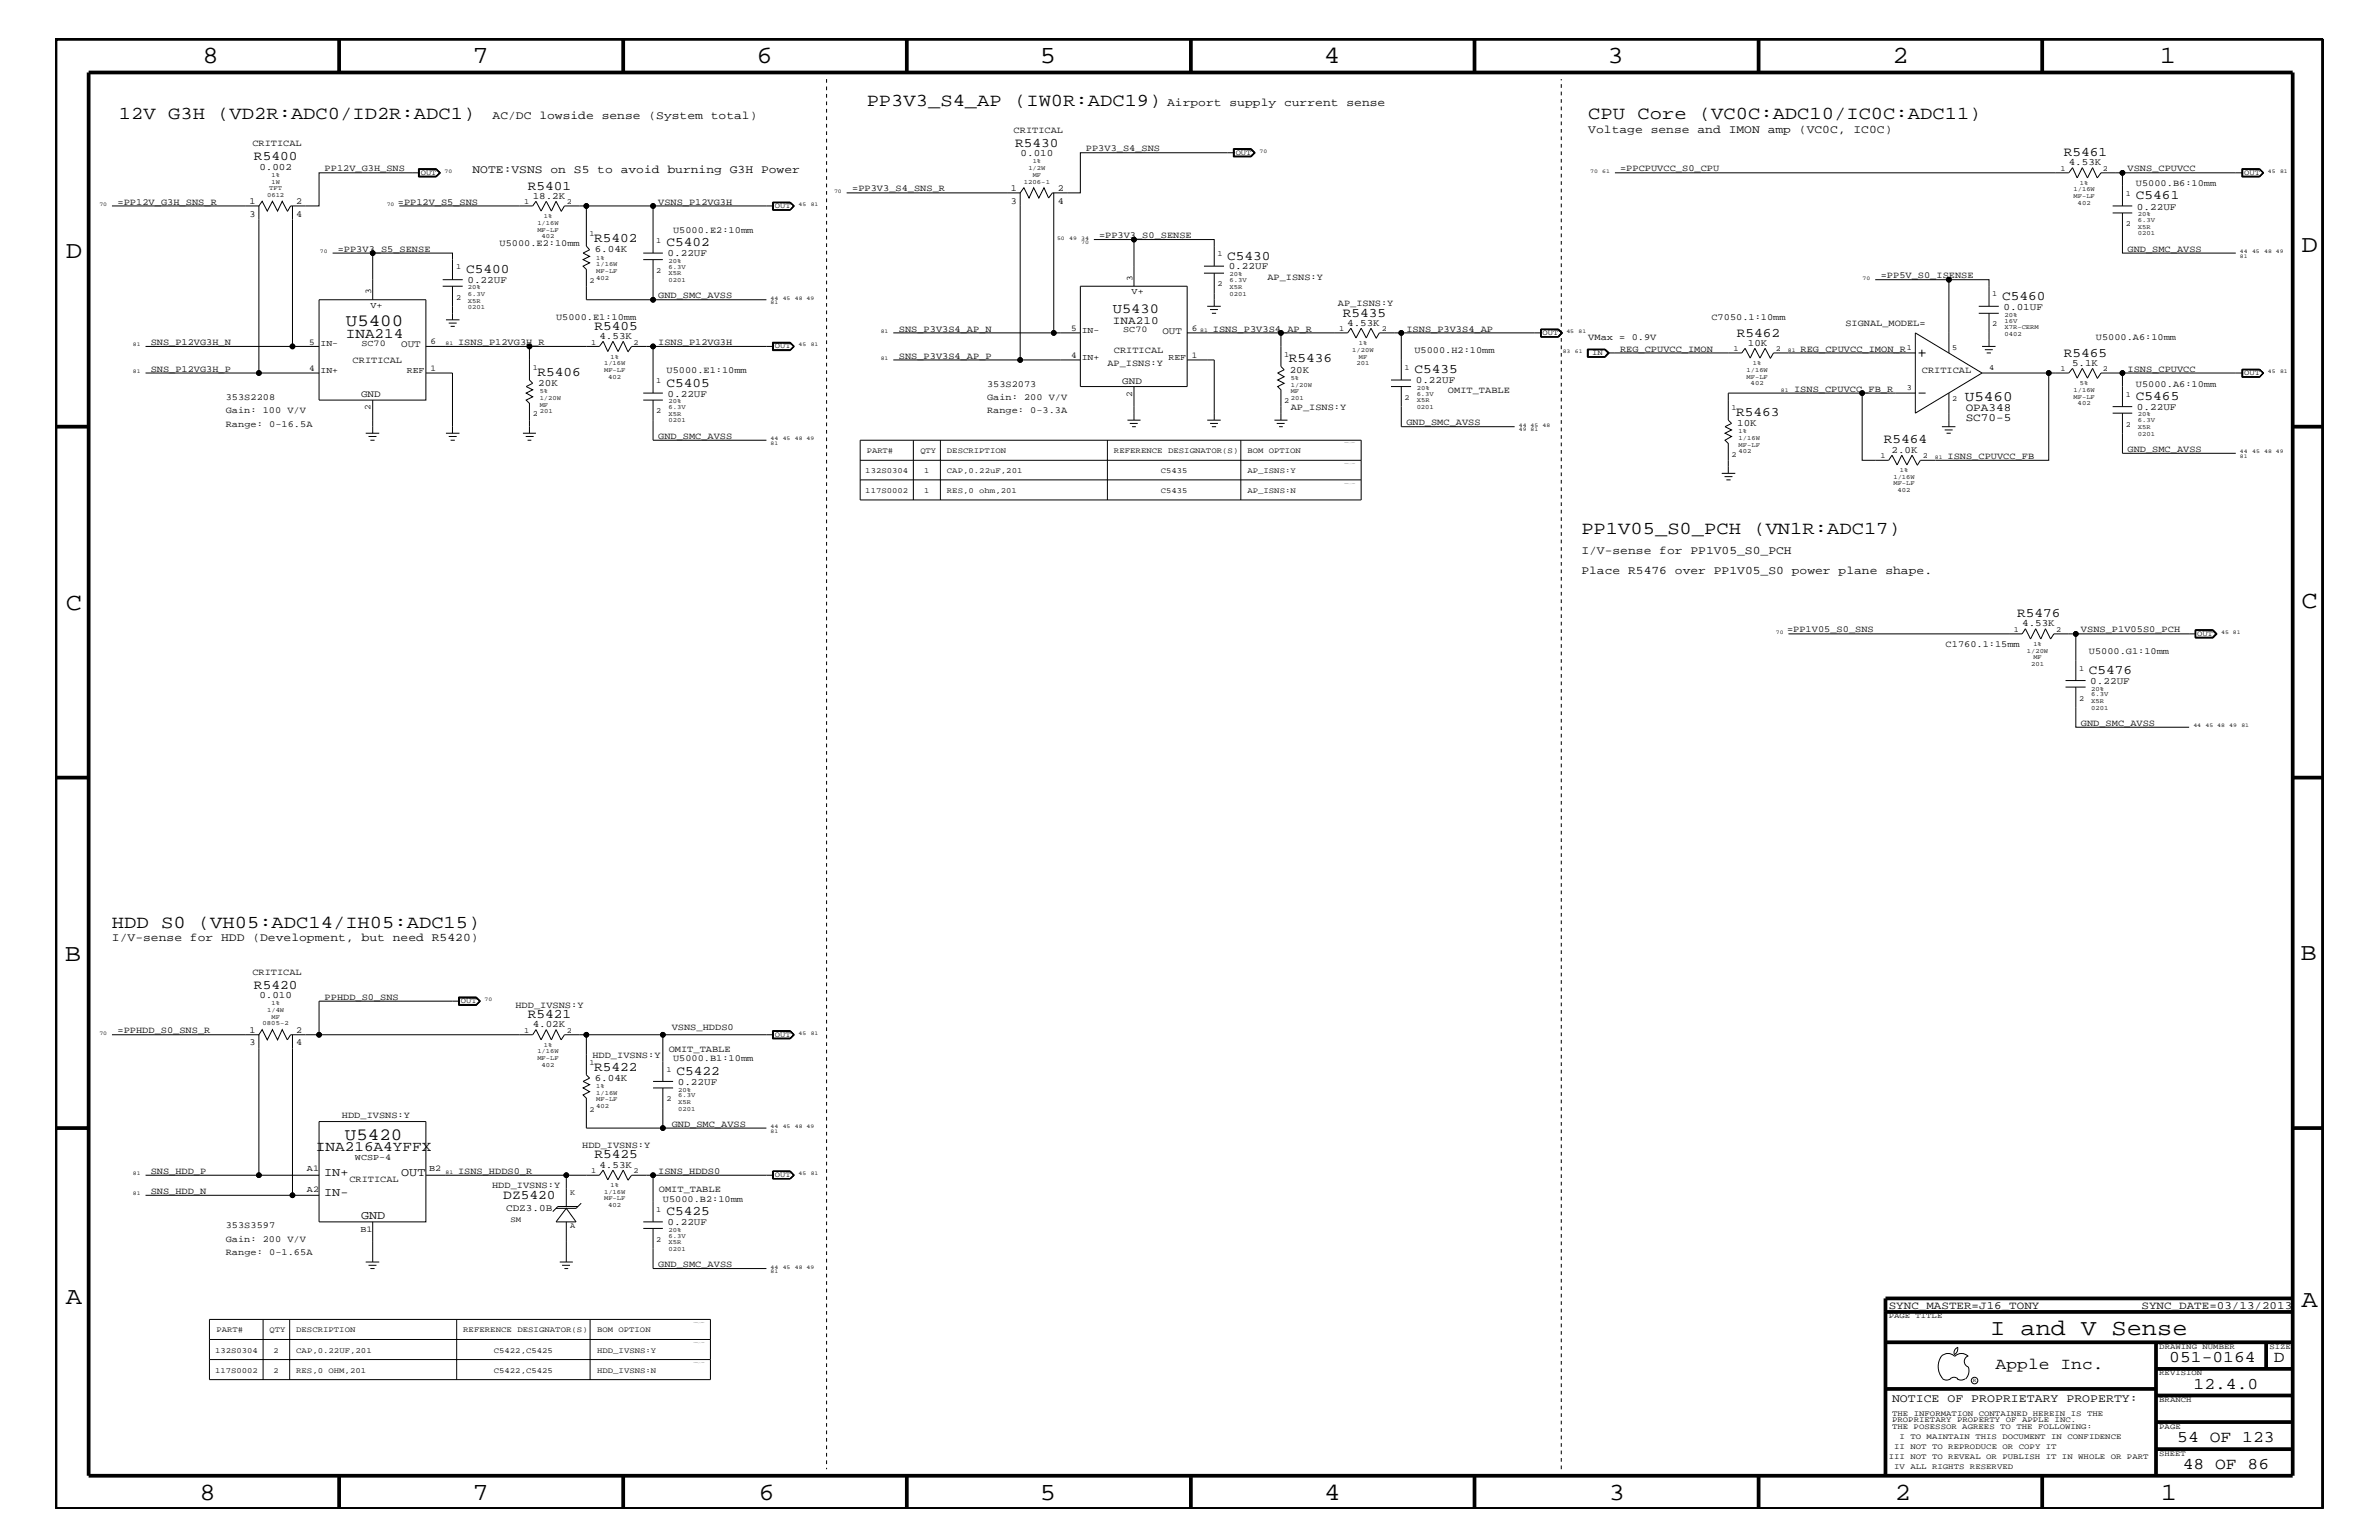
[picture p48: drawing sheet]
<svg xmlns="http://www.w3.org/2000/svg" width="432mm" height="279mm" viewBox="0 0 432 279" stroke-linecap="round" stroke-linejoin="round" font-family="sans-serif">
<defs><g id="words">
<g font-size="4.5">
<text x="36.7" y="11.5">8</text>
<text x="85.8" y="11.5">7</text>
<text x="137.3" y="11.5">6</text>
<text x="188.7" y="11.5">5</text>
<text x="240.3" y="11.5">4</text>
<text x="291.8" y="11.5">3</text>
<text x="343.5" y="11.5">2</text>
<text x="392" y="11.5">1</text>
<text x="11.9" y="46.8">D</text>
<text x="417.7" y="45.7">D</text>
<text x="11.9" y="110.6">C</text>
<text x="417.7" y="110.3">C</text>
<text x="11.8" y="174.3">B</text>
<text x="417.6" y="174.2">B</text>
<text x="11.9" y="236.7">A</text>
<text x="417.7" y="237.1">A</text>
<text x="36.2" y="272.1">8</text>
<text x="85.8" y="272.1">7</text>
<text x="137.7" y="272.1">6</text>
<text x="188.7" y="272.1">5</text>
<text x="240.4" y="272.1">4</text>
<text x="292" y="272.1">3</text>
<text x="343.9" y="272.1">2</text>
<text x="392.2" y="272.1">1</text>
</g>
<text font-size="4.1" x="361.2" y="242.3">I and V Sense</text>
<g font-size="3.3">
<text x="21.6" y="21.6">12V G3H (VD2R:ADC0/ID2R:ADC1)</text>
<text x="157.3" y="19.2">PP3V3_S4_AP (IW0R:ADC19)</text>
<text x="288.3" y="21.6">CPU Core (VC0C:ADC10/IC0C:ADC11)</text>
<text x="287" y="96.8">PP1V05_S0_PCH (VN1R:ADC17)</text>
<text x="20.3" y="168.3">HDD S0 (VH05:ADC14/IH05:ADC15)</text>
</g>
<g font-size="3.1">
<text x="62.8" y="59.2">U5400</text>
<text x="62.6" y="206.9">U5420</text>
</g>
<g font-size="3">
<text x="362.2" y="248.4">Apple Inc.</text>
<text x="393.7" y="247.1">051-0164</text>
<text x="398.1" y="252">12.4.0</text>
<text x="412.7" y="247.1">D</text>
<text x="395.2" y="261.6">54 OF 123</text>
<text x="396.2" y="266.6">48 OF 86</text>
</g>
<g font-size="2.6">
<text x="62.8" y="61.3">INA214</text>
<text x="356.6" y="72.8">U5460</text>
<text x="57.3" y="208.9">INA216A4YFFX</text>
</g>
<text font-size="2.5" x="202" y="56.8">U5430</text>
<g font-size="2.4">
<text x="46.1" y="29.1">R5400</text>
<text x="184.3" y="26.6">R5430</text>
<text x="374.6" y="28.3">R5461</text>
<text x="95.8" y="34.4">R5401</text>
<text x="387.7" y="36.2">C5461</text>
<text x="107.9" y="44">R5402</text>
<text x="121" y="44.6">C5402</text>
<text x="222.8" y="47.1">C5430</text>
<text x="84.6" y="49.6">C5400</text>
<text x="107.9" y="59.8">R5405</text>
<text x="243.7" y="57.4">R5435</text>
<text x="363.4" y="54.4">C5460</text>
<text x="233.9" y="65.7">R5436</text>
<text x="315.3" y="61.1">R5462</text>
<text x="374.6" y="64.7">R5465</text>
<text x="97.5" y="68.2">R5406</text>
<text x="121" y="70.1">C5405</text>
<text x="256.7" y="67.7">C5435</text>
<text x="315.1" y="75.5">R5463</text>
<text x="387.7" y="72.6">C5465</text>
<text x="341.9" y="80.5">R5464</text>
<text x="366.1" y="112">R5476</text>
<text x="379.1" y="122.3">C5476</text>
<text x="46.1" y="179.4">R5420</text>
<text x="95.8" y="184.7">R5421</text>
<text x="107.9" y="194.3">R5422</text>
<text x="122.8" y="195">C5422</text>
<text x="107.9" y="210.2">R5425</text>
<text x="91.4" y="217.5">DZ5420</text>
<text x="121" y="220.4">C5425</text>
</g>
<g font-size="2.2">
<text x="58.8" y="213.3">IN+</text>
<text x="72.8" y="213.3">OUT</text>
<text x="58.8" y="216.9">IN-</text>
<text x="65.5" y="221.2">GND</text>
</g>
<g font-size="2.1">
<text x="89.4" y="21.6">AC/DC lowside sense (System total)</text>
<text x="211.8" y="19.2">Airport supply current sense</text>
<text x="288.3" y="24.1">Voltage sense and IMON amp (VC0C, IC0C)</text>
<text x="85.8" y="31.4">NOTE:VSNS on S5 to avoid burning G3H Power</text>
<text x="287" y="100.4">I/V-sense for PP1V05_S0_PCH</text>
<text x="287" y="104.1">Place R5476 over PP1V05_S0 power plane shape.</text>
<text x="20.3" y="170.7">I/V-sense for HDD (Development, but need R5420)</text>
<text x="343.4" y="254.4">NOTICE OF PROPRIETARY PROPERTY:</text>
</g>
<g font-size="2">
<text x="202" y="58.9">INA210</text>
<text x="356.8" y="76.3">SC70-5</text>
<text x="356.8" y="74.6">OPA348</text>
<text x="342.8" y="237.4">SYNC_MASTER=J16_TONY</text>
<text x="388.7" y="237.4">SYNC_DATE=03/13/2013</text>
</g>
<g font-size="1.8">
<text x="185.3" y="28.3">0.010</text>
<text x="47.1" y="30.8">0.002</text>
<text x="375.5" y="30">4.53K</text>
<text x="96.7" y="36.1">18.2K</text>
<text x="387.9" y="38">0.22UF</text>
<text x="107.9" y="45.7">6.04K</text>
<text x="121.2" y="46.5">0.22UF</text>
<text x="84.8" y="51.3">0.22UF</text>
<text x="223" y="48.9">0.22UF</text>
<text x="244.5" y="59.1">4.53K</text>
<text x="363.6" y="56.2">0.01UF</text>
<text x="72.8" y="63">OUT</text>
<text x="108.8" y="61.5">4.53K</text>
<text x="211" y="60.6">OUT</text>
<text x="317.2" y="62.8">10K</text>
<text x="97.7" y="70">20K</text>
<text x="121.2" y="72">0.22UF</text>
<text x="203.7" y="69.7">GND</text>
<text x="234.1" y="67.6">20K</text>
<text x="257" y="69.5">0.22UF</text>
<text x="376.1" y="66.4">5.1K</text>
<text x="65.5" y="72.1">GND</text>
<text x="315.3" y="77.3">10K</text>
<text x="387.9" y="74.4">0.22UF</text>
<text x="343.3" y="82.2">2.0K</text>
<text x="367" y="113.7">4.53K</text>
<text x="379.4" y="124.1">0.22UF</text>
<text x="47.1" y="181">0.010</text>
<text x="96.7" y="186.4">4.02K</text>
<text x="107.9" y="196.1">6.04K</text>
<text x="123" y="196.8">0.22UF</text>
<text x="108.8" y="211.9">4.53K</text>
<text x="91.9" y="219.7">CDZ3.0B</text>
<text x="121.2" y="222.3">0.22UF</text>
</g>
<g font-size="1.7">
<text x="45.8" y="26.5">CRITICAL</text>
<text x="184" y="24.1">CRITICAL</text>
<text x="197.1" y="27.5">PP3V3_S4_SNS</text>
<text x="58.9" y="31.1">PP12V_G3H_SNS</text>
<text x="154.7" y="34.7">=PP3V3_S4_SNS_R</text>
<text x="183.5" y="34.7">1</text>
<text x="192" y="34.7">2</text>
<text x="294" y="31.1">=PPCPUVCC_S0_CPU</text>
<text x="386.2" y="31.1">VSNS_CPUVCC</text>
<text x="387.7" y="33.7">U5000.B6:10mm</text>
<text x="21.3" y="37.2">=PP12V_G3H_SNS_R</text>
<text x="45.3" y="39.3">3</text>
<text x="45.3" y="37">1</text>
<text x="53.8" y="39.3">4</text>
<text x="53.8" y="37">2</text>
<text x="72.2" y="37.2">=PP12V_S5_SNS</text>
<text x="119.5" y="37.2">VSNS_P12VG3H</text>
<text x="183.5" y="36.9">3</text>
<text x="192" y="36.9">4</text>
<text x="61.3" y="45.7">=PP3V3_S5_SENSE</text>
<text x="90.7" y="44.6">U5000.E2:10mm</text>
<text x="122.2" y="42.3">U5000.E2:10mm</text>
<text x="199.5" y="43.2">=PP3V3_S0_SENSE</text>
<text x="386.2" y="45.7">GND_SMC_AVSS</text>
<text x="230" y="50.7">AP_ISNS:Y</text>
<text x="341.4" y="50.5">=PP5V_S0_ISENSE</text>
<text x="100.9" y="58">U5000.E1:10mm</text>
<text x="119.5" y="54.1">GND_SMC_AVSS</text>
<text x="242.8" y="55.6">AP_ISNS:Y</text>
<text x="310.6" y="58">C7050.1:10mm</text>
<text x="334.9" y="59.2">SIGNAL_MODEL=</text>
<text x="27.3" y="62.6">SNS_P12VG3H_N</text>
<text x="64" y="65.9">CRITICAL</text>
<text x="83.1" y="62.6">ISNS_P12VG3H_R</text>
<text x="119.5" y="62.6">ISNS_P12VG3H</text>
<text x="163.2" y="65.1">SNS_P3V3S4_AP_P</text>
<text x="163.2" y="60.2">SNS_P3V3S4_AP_N</text>
<text x="202.2" y="64">CRITICAL</text>
<text x="220.1" y="60.2">ISNS_P3V3S4_AP_R</text>
<text x="255.3" y="60.2">ISNS_P3V3S4_AP</text>
<text x="256.7" y="64">U5000.H2:10mm</text>
<text x="288.3" y="61.7">VMax = 0.9V</text>
<text x="294" y="63.9">REG_CPUVCC_IMON</text>
<text x="326.8" y="63.9">REG_CPUVCC_IMON_R</text>
<text x="380.4" y="61.7">U5000.A6:10mm</text>
<text x="27.3" y="67.5">SNS_P12VG3H_P</text>
<text x="121" y="67.7">U5000.E1:10mm</text>
<text x="179.2" y="70.1">353S2073</text>
<text x="201" y="66.5">AP_ISNS:Y</text>
<text x="262.8" y="71.3">OMIT_TABLE</text>
<text x="325.6" y="71.1">ISNS_CPUVCC_FB_R</text>
<text x="348.8" y="67.7">CRITICAL</text>
<text x="386.2" y="67.5">ISNS_CPUVCC</text>
<text x="387.7" y="70.1">U5000.A6:10mm</text>
<text x="41" y="72.6">353S2208</text>
<text x="41" y="75">Gain: 100 V/V</text>
<text x="41" y="77.4">Range: 0-16.5A</text>
<text x="179.2" y="72.6">Gain: 200 V/V</text>
<text x="179.2" y="75">Range: 0-3.3A</text>
<text x="234.3" y="74.4">AP_ISNS:Y</text>
<text x="255.3" y="77.2">GND_SMC_AVSS</text>
<text x="119.5" y="79.6">GND_SMC_AVSS</text>
<text x="353.5" y="83.3">ISNS_CPUVCC_FB</text>
<text x="386.2" y="82">GND_SMC_AVSS</text>
<text x="324.4" y="114.8">=PP1V05_S0_SNS</text>
<text x="353.1" y="117.4">C1760.1:15mm</text>
<text x="377.7" y="114.8">VSNS_P1V05S0_PCH</text>
<text x="379.1" y="118.6">U5000.G1:10mm</text>
<text x="377.7" y="131.7">GND_SMC_AVSS</text>
<text x="45.8" y="176.8">CRITICAL</text>
<text x="58.9" y="181.4">PPHDD_S0_SNS</text>
<text x="93.6" y="182.9">HDD_IVSNS:Y</text>
<text x="21.3" y="187.5">=PPHDD_S0_SNS_R</text>
<text x="45.3" y="189.7">3</text>
<text x="45.3" y="187.4">1</text>
<text x="53.8" y="189.7">4</text>
<text x="53.8" y="187.4">2</text>
<text x="107.5" y="192">HDD_IVSNS:Y</text>
<text x="121.4" y="190.8">OMIT_TABLE</text>
<text x="121.9" y="186.9">VSNS_HDDS0</text>
<text x="122.2" y="192.6">U5000.B1:10mm</text>
<text x="62.1" y="202.9">HDD_IVSNS:Y</text>
<text x="105.7" y="208.3">HDD_IVSNS:Y</text>
<text x="121.9" y="204.4">GND_SMC_AVSS</text>
<text x="27.3" y="213">SNS_HDD_P</text>
<text x="63.4" y="214.4">CRITICAL</text>
<text x="83.1" y="213">ISNS_HDDS0_R</text>
<text x="89.3" y="215.6">HDD_IVSNS:Y</text>
<text x="119.5" y="213">ISNS_HDDS0</text>
<text x="27.3" y="216.6">SNS_HDD_N</text>
<text x="119.6" y="216.2">OMIT_TABLE</text>
<text x="120.3" y="218">U5000.B2:10mm</text>
<text x="41" y="227.7">Range: 0-1.65A</text>
<text x="41" y="222.9">353S3597</text>
<text x="41" y="225.3">Gain: 200 V/V</text>
<text x="119.5" y="229.9">GND_SMC_AVSS</text>
</g>
<g font-size="1.6">
<text x="67.4" y="53.4" transform="rotate(-90 67.4 53.4)">3</text>
<text x="205.4" y="53.4">V+</text>
<text x="205.6" y="51" transform="rotate(-90 205.6 51)">3</text>
<text x="67.2" y="55.8">V+</text>
<text x="216.3" y="60">6</text>
<text x="56.1" y="62.5">5</text>
<text x="58.2" y="62.9">IN-</text>
<text x="65.6" y="62.8">SC70</text>
<text x="78.1" y="62.3">6</text>
<text x="194.4" y="64.9">4</text>
<text x="194.4" y="60.1">5</text>
<text x="196.3" y="65.3">IN+</text>
<text x="196.3" y="60.4">IN-</text>
<text x="203.9" y="60.3">SC70</text>
<text x="212.1" y="65.3">REF</text>
<text x="216.3" y="64.9">1</text>
<text x="56.1" y="67.3">4</text>
<text x="58.2" y="67.7">IN+</text>
<text x="73.8" y="67.7">REF</text>
<text x="78.1" y="67.3">1</text>
<text x="205.5" y="72" transform="rotate(-90 205.5 72)">2</text>
<text x="67.2" y="74.5" transform="rotate(-90 67.2 74.5)">2</text>
<text x="55.7" y="212.5">A1</text>
<text x="64.4" y="210.4">WCSP-4</text>
<text x="77.9" y="212.5">B2</text>
<text x="55.7" y="216.2">A2</text>
<text x="65.4" y="223.5">B1</text>
</g>
<g font-size="1.4">
<text x="224.3" y="28.1">OUT</text>
<text x="76.4" y="31.7">OUT</text>
<text x="374" y="31">1</text>
<text x="381.7" y="31">2</text>
<text x="385.8" y="35.6">1</text>
<text x="407.3" y="31.7">OUT</text>
<text x="95.2" y="37">1</text>
<text x="102.9" y="37">2</text>
<text x="140.6" y="37.8">OUT</text>
<text x="385.8" y="41">2</text>
<text x="107" y="42.9">1</text>
<text x="119.1" y="44.1">1</text>
<text x="221" y="46.5">1</text>
<text x="82.8" y="48.9">1</text>
<text x="107" y="51.3">2</text>
<text x="119.1" y="49.6">2</text>
<text x="221" y="51.9">2</text>
<text x="361.6" y="53.8">1</text>
<text x="82.8" y="54.4">2</text>
<text x="361.6" y="59.2">2</text>
<text x="107.3" y="62.5">1</text>
<text x="115" y="62.5">2</text>
<text x="140.6" y="63.2">OUT</text>
<text x="233.1" y="64.7">1</text>
<text x="243.1" y="60.1">1</text>
<text x="250.8" y="60.1">2</text>
<text x="280" y="60.8">OUT</text>
<text x="289" y="64.5">IN</text>
<text x="314.6" y="63.7">1</text>
<text x="322.3" y="63.7">2</text>
<text x="346.1" y="63.4">1</text>
<text x="354.3" y="63.4">5</text>
<text x="96.7" y="67.1">1</text>
<text x="119.1" y="69.5">1</text>
<text x="254.9" y="67.1">1</text>
<text x="346.1" y="70.7">3</text>
<text x="361" y="67.1">4</text>
<text x="374" y="67.3">1</text>
<text x="381.7" y="67.3">2</text>
<text x="385.8" y="72">1</text>
<text x="407.3" y="68.1">OUT</text>
<text x="96.7" y="75.6">2</text>
<text x="119.1" y="75">2</text>
<text x="233.1" y="73.2">2</text>
<text x="254.9" y="72.6">2</text>
<text x="314.3" y="74.4">1</text>
<text x="354.3" y="72.8">2</text>
<text x="385.8" y="77.4">2</text>
<text x="157.3" y="82.2">PART#</text>
<text x="167" y="82.2">QTY</text>
<text x="171.9" y="82.2">DESCRIPTION</text>
<text x="202.2" y="82.2">REFERENCE DESIGNATOR(S)</text>
<text x="226.4" y="82.2">BOM OPTION</text>
<text x="314.3" y="82.8">2</text>
<text x="341.3" y="83.1">1</text>
<text x="349" y="83.1">2</text>
<text x="157.1" y="89.5">117S0002</text>
<text x="157.1" y="85.9">132S0304</text>
<text x="167.8" y="89.5">1</text>
<text x="167.8" y="85.9">1</text>
<text x="171.9" y="89.5">RES,0 ohm,201</text>
<text x="171.9" y="85.9">CAP,0.22uF,201</text>
<text x="210.7" y="89.5">C5435</text>
<text x="210.7" y="85.9">C5435</text>
<text x="226.4" y="89.5">AP_ISNS:N</text>
<text x="226.4" y="85.9">AP_ISNS:Y</text>
<text x="365.5" y="114.7">1</text>
<text x="373.2" y="114.7">2</text>
<text x="398.8" y="115.3">OUT</text>
<text x="377.4" y="121.7">1</text>
<text x="377.4" y="127.1">2</text>
<text x="83.7" y="182.1">OUT</text>
<text x="95.2" y="187.4">1</text>
<text x="102.9" y="187.4">2</text>
<text x="140.6" y="188.1">OUT</text>
<text x="107" y="193.2">1</text>
<text x="121" y="194.4">1</text>
<text x="107" y="201.7">2</text>
<text x="121" y="199.8">2</text>
<text x="107.3" y="212.8">1</text>
<text x="115" y="212.8">2</text>
<text x="140.6" y="213.6">OUT</text>
<text x="92.7" y="221.7">SM</text>
<text x="103.5" y="216.9">K</text>
<text x="119.1" y="219.8">1</text>
<text x="103.5" y="222.9">A</text>
<text x="119.1" y="225.3">2</text>
<text x="342.8" y="239.2">PAGE TITLE</text>
<text x="39" y="245.4">132S0304</text>
<text x="39.3" y="241.8">PART#</text>
<text x="48.9" y="241.8">QTY</text>
<text x="49.7" y="245.4">2</text>
<text x="53.8" y="241.8">DESCRIPTION</text>
<text x="53.8" y="245.4">CAP,0.22UF,201</text>
<text x="84.1" y="241.8">REFERENCE DESIGNATOR(S)</text>
<text x="89.6" y="245.4">C5422,C5425</text>
<text x="108.4" y="241.8">BOM OPTION</text>
<text x="108.4" y="245.4">HDD_IVSNS:Y</text>
<text x="391.9" y="244.7">DRAWING NUMBER</text>
<text x="411.9" y="244.7">SIZE</text>
<text x="39" y="249">117S0002</text>
<text x="49.7" y="249">2</text>
<text x="53.8" y="249">RES,0 OHM,201</text>
<text x="89.6" y="249">C5422,C5425</text>
<text x="108.4" y="249">HDD_IVSNS:N</text>
<text x="391.9" y="249.5">REVISION</text>
<text x="343.4" y="256.8">THE INFORMATION CONTAINED HEREIN IS THE</text>
<text x="391.9" y="254.4">BRANCH</text>
<text x="343.4" y="258">PROPRIETARY PROPERTY OF APPLE INC.</text>
<text x="343.4" y="259.3">THE POSESSOR AGREES TO THE FOLLOWING:</text>
<text x="343.8" y="262.9">II NOT TO REPRODUCE OR COPY IT</text>
<text x="344.8" y="261.1">I TO MAINTAIN THIS DOCUMENT IN CONFIDENCE</text>
<text x="391.9" y="259.3">PAGE</text>
<text x="342.8" y="264.7">III NOT TO REVEAL OR PUBLISH IT IN WHOLE OR PART</text>
<text x="343.8" y="266.6">IV ALL RIGHTS RESERVED</text>
<text x="391.9" y="264.1">SHEET</text>
</g>
<g font-size="1.2">
<text x="187.5" y="29.7">1%</text>
<text x="48.5" y="35.7">0612</text>
<text x="48.9" y="34.5">TFT</text>
<text x="49.3" y="32">1%</text>
<text x="49.3" y="33.3">1W</text>
<text x="185.8" y="33.3">1206-1</text>
<text x="186.6" y="30.8">1/2W</text>
<text x="187.5" y="32">MF</text>
<text x="376.3" y="35.9">MF-LF</text>
<text x="376.3" y="34.7">1/16W</text>
<text x="377.5" y="33.6">1%</text>
<text x="97.5" y="40.8">1/16W</text>
<text x="98.7" y="39.6">1%</text>
<text x="377.1" y="37.2">402</text>
<text x="388" y="39.2">20%</text>
<text x="388" y="40.3">6.3V</text>
<text x="388" y="41.5">X5R</text>
<text x="97.5" y="42">MF-LF</text>
<text x="98.3" y="43.2">402</text>
<text x="108.2" y="47.1">1%</text>
<text x="121.3" y="47.7">20%</text>
<text x="388" y="42.7">0201</text>
<text x="84.9" y="52.5">20%</text>
<text x="84.9" y="53.6">6.3V</text>
<text x="108.2" y="48.3">1/16W</text>
<text x="108.2" y="49.6">MF-LF</text>
<text x="108.2" y="50.7">402</text>
<text x="121.3" y="51.3">0201</text>
<text x="121.3" y="48.8">6.3V</text>
<text x="121.3" y="50">X5R</text>
<text x="223.2" y="53.6">0201</text>
<text x="223.2" y="50.2">20%</text>
<text x="223.2" y="51.3">6.3V</text>
<text x="223.2" y="52.4">X5R</text>
<text x="84.9" y="56.1">0201</text>
<text x="84.9" y="54.9">X5R</text>
<text x="363.8" y="58.5">16V</text>
<text x="363.8" y="57.4">20%</text>
<text x="363.8" y="59.7">X7R-CERM</text>
<text x="110.8" y="65.1">1%</text>
<text x="245.4" y="63.9">1/20W</text>
<text x="246.6" y="65.1">MF</text>
<text x="246.6" y="62.6">1%</text>
<text x="363.8" y="60.9">0402</text>
<text x="98" y="71.3">5%</text>
<text x="109.6" y="66.2">1/16W</text>
<text x="109.6" y="67.5">MF-LF</text>
<text x="110.4" y="68.7">402</text>
<text x="234.3" y="68.9">5%</text>
<text x="234.3" y="70.1">1/20W</text>
<text x="234.3" y="71.3">MF</text>
<text x="246.2" y="66.2">201</text>
<text x="257.1" y="70.7">20%</text>
<text x="257.1" y="71.8">6.3V</text>
<text x="317" y="67.5">1/16W</text>
<text x="317" y="68.7">MF-LF</text>
<text x="317.8" y="69.9">402</text>
<text x="318.2" y="66.2">1%</text>
<text x="376.3" y="71.1">1/16W</text>
<text x="377.5" y="69.9">5%</text>
<text x="98" y="72.6">1/20W</text>
<text x="98" y="73.8">MF</text>
<text x="98" y="75">201</text>
<text x="121.3" y="73.2">20%</text>
<text x="121.3" y="76.7">0201</text>
<text x="121.3" y="74.3">6.3V</text>
<text x="121.3" y="75.5">X5R</text>
<text x="234.3" y="72.6">201</text>
<text x="257.1" y="74.3">0201</text>
<text x="257.1" y="73">X5R</text>
<text x="376.3" y="72.3">MF-LF</text>
<text x="377.1" y="73.5">402</text>
<text x="388" y="75.6">20%</text>
<text x="388" y="76.7">6.3V</text>
<text x="388" y="77.9">X5R</text>
<text x="315.6" y="79.9">1/16W</text>
<text x="315.6" y="81.1">MF-LF</text>
<text x="315.6" y="82.2">402</text>
<text x="315.6" y="78.6">1%</text>
<text x="388" y="79.1">0201</text>
<text x="343.7" y="88.1">MF-LF</text>
<text x="343.7" y="86.9">1/16W</text>
<text x="344.4" y="89.3">402</text>
<text x="344.8" y="85.6">1%</text>
<text x="367.9" y="118.4">1/20W</text>
<text x="369.1" y="119.6">MF</text>
<text x="369.1" y="117.2">1%</text>
<text x="368.6" y="120.8">201</text>
<text x="379.6" y="125.3">20%</text>
<text x="379.6" y="128.8">0201</text>
<text x="379.6" y="126.4">6.3V</text>
<text x="379.6" y="127.6">X5R</text>
<text x="48.5" y="183.6">1/4W</text>
<text x="49.3" y="184.9">MF</text>
<text x="49.3" y="182.4">1%</text>
<text x="47.7" y="186">0805-2</text>
<text x="97.5" y="191.1">1/16W</text>
<text x="98.7" y="189.9">1%</text>
<text x="97.5" y="192.3">MF-LF</text>
<text x="98.3" y="193.6">402</text>
<text x="108.2" y="197.4">1%</text>
<text x="108.2" y="198.7">1/16W</text>
<text x="108.2" y="201">402</text>
<text x="108.2" y="199.8">MF-LF</text>
<text x="123.1" y="201.5">0201</text>
<text x="123.1" y="198.1">20%</text>
<text x="123.1" y="199.1">6.3V</text>
<text x="123.1" y="200.3">X5R</text>
<text x="110.8" y="215.3">1%</text>
<text x="109.6" y="216.6">1/16W</text>
<text x="109.6" y="217.8">MF-LF</text>
<text x="110.4" y="219">402</text>
<text x="121.3" y="227">0201</text>
<text x="121.3" y="223.5">20%</text>
<text x="121.3" y="224.6">6.3V</text>
<text x="121.3" y="225.7">X5R</text>
</g>
<g font-size="1">
<text x="228.6" y="27.7">70</text>
<text x="80.7" y="31.4">70</text>
<text x="151.4" y="35">70</text>
<text x="288.6" y="31.4">70</text>
<text x="290.8" y="31.4">61</text>
<text x="411.6" y="31.4">45</text>
<text x="413.9" y="31.4">81</text>
<text x="18" y="37.4">70</text>
<text x="70.2" y="37.4">70</text>
<text x="144.9" y="37.4">45</text>
<text x="147.2" y="37.4">81</text>
<text x="58.1" y="45.9">70</text>
<text x="191.9" y="43.5">50</text>
<text x="194.1" y="43.5">49</text>
<text x="196.3" y="43.5">34</text>
<text x="196.3" y="44.3">70</text>
<text x="406.6" y="45.9">44</text>
<text x="406.6" y="46.8">81</text>
<text x="408.8" y="45.9">45</text>
<text x="411" y="45.9">48 49</text>
<text x="338.1" y="50.7">70</text>
<text x="139.9" y="54.4">44</text>
<text x="139.9" y="55.2">81</text>
<text x="142.1" y="54.4">45</text>
<text x="144.3" y="54.4">48 49</text>
<text x="24.1" y="62.9">81</text>
<text x="80.9" y="62.6">81</text>
<text x="144.9" y="62.9">45</text>
<text x="147.2" y="62.9">81</text>
<text x="159.9" y="60.4">81</text>
<text x="159.9" y="65.3">81</text>
<text x="217.8" y="60.2">81</text>
<text x="283.6" y="64">83</text>
<text x="284.3" y="60.4">45</text>
<text x="285.8" y="64">61</text>
<text x="286.5" y="60.4">81</text>
<text x="324.5" y="63.9">81</text>
<text x="24.1" y="67.7">81</text>
<text x="323.3" y="71.1">81</text>
<text x="411.6" y="67.7">45</text>
<text x="413.9" y="67.7">81</text>
<text x="275.7" y="77.4">44 45</text>
<text x="280" y="77.4">48</text>
<text x="139.9" y="79.9">44</text>
<text x="139.9" y="80.7">81</text>
<text x="142.1" y="79.9">45</text>
<text x="144.3" y="79.9">48 49</text>
<text x="275.7" y="78.3">49 81</text>
<text x="351.2" y="83.3">81</text>
<text x="406.6" y="82.2">44</text>
<text x="406.6" y="83.2">81</text>
<text x="408.8" y="82.2">45</text>
<text x="411" y="82.2">48 49</text>
<text x="322.3" y="115">70</text>
<text x="403.2" y="115">45 81</text>
<text x="398.1" y="131.9">44</text>
<text x="400.3" y="131.9">45 48</text>
<text x="404.6" y="131.9">49</text>
<text x="406.8" y="131.9">81</text>
<text x="88" y="181.6">70</text>
<text x="18" y="187.7">70</text>
<text x="144.9" y="187.7">45</text>
<text x="147.2" y="187.7">81</text>
<text x="139.9" y="204.7">44</text>
<text x="139.9" y="205.6">81</text>
<text x="142.1" y="204.7">45</text>
<text x="144.3" y="204.7">48 49</text>
<text x="24.1" y="213.2">81</text>
<text x="80.9" y="213">81</text>
<text x="144.9" y="213.2">45</text>
<text x="147.2" y="213.2">81</text>
<text x="24.1" y="216.9">81</text>
<text x="139.9" y="230.2">44</text>
<text x="139.9" y="231">81</text>
<text x="142.1" y="230.2">45</text>
<text x="144.3" y="230.2">48 49</text>
<text x="358.1" y="250.7">R</text>
</g>
</g></defs>
<g fill="none" stroke="#000" stroke-width=".18">
<path d="M20.3 37.4h26.7l.6-.9 .9 1.8 .9-1.8 1 1.8 .8-1.8 1 1.8M47 37.4v30.3h10.9M53.1 37.4v25.5h4.8M72.5 37.4h24.2l.6-.9 .9 1.8 .9-1.8 1 1.8 .8-1.8 1 1.8M75.9 30.6h3.3l.7 .8-.7 .7h-3.3zM76.1 31.4h-18.2v6h-5.2l-.5 1M76.1 30.8h3.1l.6 .6-.6 .5h-3.1zM79.2 30.7h-3.2v1.3h3.2M79.2 30.7l.7 .7M79.2 30.7l.6 .7-.6 .6M79.9 31.4l-.7 .6M106.4 37.4h-4l-.5 1"/>
<path d="M118.5 37.4h-12.1v7.2l.6 .7-1.2 .6 1.2 .6-1.2 .6 1.2 .6-1.2 .6 .6 .6v5.5h32.7M118.5 37.4h21.9M118.5 37.4v8.5M140.3 38h3.1M140.3 36.7v1.4M140.3 36.8h3.1M140.4 36.8v1.2M143.4 36.7h-3.2v1.4h3.2M143.4 36.7l.8 .7-.8 .7M143.4 36.7l.7 .7M143.4 36.8l.7 .6M143.4 36.8l.6 .6-.6 .6"/>
<path d="M144.1 37.4l-.7 .7M144.1 37.4l-.7 .6M185.2 35v30.3h10.9M191.3 35v25.4h-29.2M223.9 27h3.2l.7 .7-.7 .8h-3.2zM224 27.7h-27.9v7.3h-5.1l-.7 .9-.8-1.8-.9 1.8-1-1.8-.8 1.8-1-1.8-.6 .9h-31.5M224 27.1h3l.7 .6-.7 .6h-3zM227.1 27h-3.2v1.4h3.2M227.1 27l.7 .7-.7 .7M227.1 27l.6 .7M227.7 27.7l-.6 .7M293.1 31.4h82.4l.7-1 .8 1.9 1-1.9 .9 1.9 .9-1.9 .9 1.9 .6-.9h25.8"/>
<path d="M383.5 37.4h3.5M383.5 38.6h3.5M385.2 38.6v7.3h20.6M385.2 31.4v6M406.9 30.6h3.2l.8 .8-.8 .7h-3.2zM407 30.7h3.1l.7 .7-.7 .6h-3.1zM407.1 30.8h3l.6 .6-.6 .5h-3zM57.9 54.4h19.4v18.2h-19.4zM60.4 45.9h7.2v8.5M67.6 45.9h14.5v4.8M80.3 51.9h3.7M80.3 50.7h3.7"/>
<path d="M80.9 58h2.5M81.4 58.6h1.5M81.8 59.2h.8M82.1 51.9v6.1M116.8 47.1h3.5M116.8 45.9h3.5M118.5 47.1v7.3M196.1 51.9h19.4v18.2h-19.4zM198.5 43.5h7.3v8.4M205.8 43.5h14.6v4.8M218.5 49.6h3.7M218.5 48.3h3.7"/>
<path d="M219.1 55.6h2.5M219.6 56.2h1.5M220 56.8h.7M220.4 49.6v6M282.8 59.8h-3.1v1.3h3.1M282.8 59.8l.7 .6-.7 .7M282.8 59.8l.6 .6-.6 .7M282.9 59.7h-3.2v1.5h3.2M282.9 59.7l.7 .7-.7 .8M282.9 59.7l.6 .7-.6 .8M340.4 50.7h13.3v13.3M353.7 50.7h7.3v4.9"/>
<path d="M359.2 56.8h3.6M359.2 55.6h3.6M361 56.8v6.1M26.4 62.9h26.7M26.4 67.7h20.6M66.4 78.6h2.4M66.9 79.2h1.4M67.2 79.9h.8M67.6 72.6v6M77.3 62.9h18.8M77.3 67.7h4.8v10.9M80.9 78.6h2.5"/>
<path d="M81.4 79.2h1.5M81.8 79.9h.8M94.9 78.6h2.4M95.4 79.2h1.5M95.8 79.9h.6M114 63.8l-.9-1.9-.9 1.9-.9-1.9-1 1.9-.8-1.9-.7 1h-12.7v6l.6 .6-1.2 .6 1.2 .6-1.2 .6 1.2 .7-1.2 .6 .6 .6v5.4M116.8 72.6h3.5M116.8 71.3h3.5M118.5 62.9v8.4M118.5 72.6v7.3h20.6M140.2 62.1h3.2l.8 .8-.8 .7h-3.2zM140.3 62.2h3.1l.7 .7-.7 .6h-3.1z"/>
<path d="M140.4 62.3h3l.6 .6-.6 .5h-3zM140.4 62.9h-25.8l-.6 1M156.1 79.9h91v10.8h-91zM162.1 65.3h23.1M165.8 79.9v10.8M170.7 79.9v10.8M191.3 60.4h4.8M201 79.9v10.8M204.6 76.2h2.4M205.1 76.8h1.4M205.5 77.4h.7M205.8 70.1v6.1"/>
<path d="M215.5 60.4h17M215.5 65.3h4.9v10.9M219.1 76.2h2.5M219.6 76.8h1.5M220 77.4h.7M225.2 79.9v10.8M231.3 76.2h2.4M231.7 76.8h1.5M232.2 77.4h.6M249.8 61.3l-1-1.8-.8 1.8-.9-1.8-1 1.8-.9-1.8-.6 .9h-12.1v6.1l.6 .6-1.2 .6 1.2 .7-1.2 .5 1.2 .6-1.2 .6 .6 .6v5.5M252.5 70.1h3.6M252.5 68.9h3.6"/>
<path d="M254.3 70.1v7.3h20.6M254.3 60.4v8.5M279.7 60.4h-29.3l-.6 1M288.2 63.4h3.1l.6 .6-.6 .7h-3.1zM288.3 63.4v1.3M291.3 63.4l.5 .6M291.3 63.4h-3.2v1.4h3.2M291.3 63.4l.8 .6-.8 .8M291.3 63.4l.7 .6-.7 .8M291.8 64h24.3l.6-.8 1 1.8 .8-1.8 .9 1.8 1-1.8 .9 1.8M291.8 64l-.5 .7M338 71.3h-24.3v4.9l.6 .6-1.2 .6 1.2 .6-1.2 .6 1.2 .6-1.2 .7 .6 .6v5.4"/>
<path d="M347.6 71.3h-9.6v12.2h4.8l.6-.9 .9 1.8 .9-1.8 .9 1.8 .9-1.8 1 1.8M347.6 60.4l12.1 7.3-12.1 7.3zM347.6 64h-25.7l-.6 1.1M348.2 71.3h1.3M348.2 64h1.3M348.8 63.4v1.3M352.5 77.4h2.4M353 78h1.4M353.3 78.6h.8M353.7 71.3v6.1M359.7 62.9h2.5M359.7 67.7h12.2"/>
<path d="M360.3 63.4h1.4M360.6 64h.8M380.7 68.6l-.9-1.8-.9 1.8-.9-1.8-1 1.8-.8-1.8-.7 .9h-3.6v15.8h-23.3l-.6 .9M383.5 75h3.5M383.5 73.8h3.5M385.2 67.7v6.1M385.2 75v7.2h20.6M407 68.4h3.1M407 67v1.4M407 67.1h3.1M407.1 67.7h-25.8l-.6 1M407.1 67.1v1.3"/>
<path d="M410.1 67h-3.2v1.4h3.2M410.1 67l.8 .7-.8 .7M410.1 67l.7 .7M410.1 67.1l.7 .6M410.1 67.1l.6 .6-.6 .7M410.8 67.7l-.7 .7M156.1 83.5h91M156.1 87.1h91M312.5 85.9h2.5M313 86.5h1.5M313.4 87.1h.7M324.6 115h42.4l.6-.9 1 1.8 .9-1.8 .9 1.8 .9-1.8 .9 1.8 .6-.9h25.7"/>
<path d="M376.8 115v8.5M398.4 114.2h3.3l.7 .8-.7 .8h-3.3zM398.4 115.7h3.3M398.4 114.3h3.3M398.5 114.4h3.1l.6 .6-.6 .6h-3.1M398.5 114.3v1.4M401.7 114.3l.6 .7-.6 .7M374.9 124.7h3.6M374.9 123.5h3.6M376.8 124.7v7.2h20.5M20.3 187.7h26.7l.6-.9 .9 1.9 .9-1.9 1 1.9 .8-1.9 1 1.9 .5-1h44l.6-.9 .9 1.9 .9-1.9 1 1.9 .8-1.9 1 1.9 .5-1h38M47 187.7v25.5"/>
<path d="M53.1 187.7v29.2h-26.7M83.2 180.9h3.2l.8 .7-.8 .8h-3.2zM83.3 181h3.1M83.4 181v1.2h3l.6-.6-.6-.6M83.4 181.6h-25.5v6.1M86.4 181l.7 .6M87.1 181.6l-.7 .7h-3.1M87.1 181.6l-.7 .8M87.1 181.6l-.7-.6h-3.1v1.4M106.4 187.7v7.3l.6 .6-1.2 .6 1.2 .6-1.2 .6 1.2 .7-1.2 .6 .6 .5v5.5h32.7M118.5 197.4h3.7M118.5 196.2h3.7"/>
<path d="M120.3 187.7v8.5M120.3 197.4v7.3M140.2 187h3.2l.8 .7-.8 .8h-3.2zM140.3 187.1h3.1l.7 .6-.7 .7h-3.1zM140.4 187.1h3l.6 .6-.6 .6h-3zM26.4 213.2h31.5M53.1 216.9h4.8M57.9 203.5h19.4v18.2h-19.4zM77.3 213.2h25.5M102.8 219.2l1.8 2.5h-3.7zM104.9 218.9h-3.6l-1 .9M105.5 218.3l-.9 .9h-3.7"/>
<path d="M114 214.1l-.9-1.8-.9 1.8-.9-1.8-1 1.8-.8-1.8-.7 .9h-6v5.7M118.5 213.2v8.5M140.3 212.5v1.4M140.3 213.8h3.1M140.3 212.5h3.1M140.4 212.5v1.3M140.4 213.2h-25.8l-.6 1M143.4 212.5h-3.2v1.4h3.2M143.4 212.5l.8 .7-.8 .7M143.4 212.5l.7 .7M143.4 212.5l.6 .7-.6 .6M144.1 213.2l-.7 .7"/>
<path d="M144.1 213.2l-.7 .6M38 239.4h90.9v10.9h-90.9zM47.8 239.4v10.9M52.6 239.4v10.9M66.4 229h2.4M66.9 229.6h1.4M67.2 230.2h.8M67.6 221.7v7.3M82.9 239.4v10.9M101.6 229h2.4M102 229.6h1.5M102.4 230.2h.7"/>
<path d="M102.8 221.7v7.3M107.1 239.4v10.9M116.8 222.9h3.5M116.8 221.7h3.5M118.5 222.9v7.3h20.6M38 246.7h90.9M38 243h90.9M352.3 246.1a1.72 1.72 0 0 1 2.5 0 1.69 1.69 0 0 1 2.4 0M352.4 246a3.2 3.2 0 0 0 .4 4.3l.8 .1 .4-.2M354 250.2l.7-.3 .7 .3M355.2 250.2l.7 .2 .7-.2M355.3 244.4v.3a1.18 1.18 0 0 1-.6 1.1"/>
<path d="M355.4 244.4a.99 .99 0 0 0-.6 1.4M357.2 246a1.04 1.04 0 0 0-.7 1 1.04 1.04 0 0 0 .7 1M357.3 248l.1 .7a2.11 2.11 0 0 1-.6 1.5"/>
<circle cx="106.4" cy="37.4" r=".42"/>
<circle cx="118.5" cy="37.4" r=".42"/>
<circle cx="385.2" cy="31.4" r=".42"/>
<circle cx="67.6" cy="45.9" r=".42"/>
<circle cx="118.5" cy="54.4" r=".42"/>
<circle cx="205.8" cy="43.5" r=".42"/>
<circle cx="353.7" cy="50.7" r=".42"/>
<circle cx="47" cy="67.7" r=".42"/>
<circle cx="53.1" cy="62.9" r=".42"/>
<circle cx="96.1" cy="62.9" r=".42"/>
<circle cx="118.5" cy="62.9" r=".42"/>
<circle cx="185.2" cy="65.3" r=".42"/>
<circle cx="191.3" cy="60.4" r=".42"/>
<circle cx="232.5" cy="60.4" r=".42"/>
<circle cx="254.3" cy="60.4" r=".42"/>
<circle cx="338" cy="71.3" r=".42"/>
<circle cx="371.9" cy="67.7" r=".42"/>
<circle cx="385.2" cy="67.7" r=".42"/>
<circle cx="376.8" cy="115" r=".42"/>
<circle cx="57.9" cy="187.7" r=".42"/>
<circle cx="106.4" cy="187.7" r=".42"/>
<circle cx="120.3" cy="187.7" r=".42"/>
<circle cx="47" cy="213.2" r=".42"/>
<circle cx="53.1" cy="216.9" r=".42"/>
<circle cx="102.8" cy="213.2" r=".42"/>
<circle cx="118.5" cy="213.2" r=".42"/>
<circle cx="120.3" cy="204.7" r=".42"/>
<circle cx="358.4" cy="250.5" r=".59"/>
</g>
<g fill="none" stroke="#000" stroke-width=".68" stroke-linecap="butt">
<path d="M10.1 7.1h411.5v266.7h-411.5zM16.1 13.2h400v254.5h-400zM61.6 7.1v6.1M113.1 7.1v6.1M164.6 7.1v6.1M216.2 7.1v6.1M267.6 7.1v6.1M319.2 7.1v6.1M370.7 7.1v6.1M10.1 77.4h6M416.1 77.4h5.5M10.1 141.1h6"/>
<path d="M416.1 141.1h5.5M10.1 204.7h6M416.1 204.7h5.5M342.2 238h73.9M416.1 235.6h-73.9v32.1M342.2 243.5h73.9M342.2 252h49.1M391.3 248.4h24.8M391.3 243.5v24.2M391.3 258h24.8M391.3 253.2h24.8M411.3 243.5v4.9"/>
<path d="M61.6 267.7v6.1M113.1 267.7v6.1M164.6 267.7v6.1M216.2 268v5.8M267.6 267.7v6.1M319.2 267.7v6.1M370.7 267.7v6.1M391.3 262.9h24.8"/>
</g>
<path d="M150 14.3v252.3M283.4 266.6v-252.3" fill="none" stroke="#000" stroke-width=".18" stroke-dasharray=".7 .7 .7 .7" stroke-linecap="butt"/>
<g fill="#000">
<circle cx="106.4" cy="37.4" r=".42"/>
<circle cx="118.5" cy="37.4" r=".42"/>
<circle cx="385.2" cy="31.4" r=".42"/>
<circle cx="67.6" cy="45.9" r=".42"/>
<circle cx="118.5" cy="54.4" r=".42"/>
<circle cx="205.8" cy="43.5" r=".42"/>
<circle cx="353.7" cy="50.7" r=".42"/>
<circle cx="47" cy="67.7" r=".42"/>
<circle cx="53.1" cy="62.9" r=".42"/>
<circle cx="96.1" cy="62.9" r=".42"/>
<circle cx="118.5" cy="62.9" r=".42"/>
<circle cx="185.2" cy="65.3" r=".42"/>
<circle cx="191.3" cy="60.4" r=".42"/>
<circle cx="232.5" cy="60.4" r=".42"/>
<circle cx="254.3" cy="60.4" r=".42"/>
<circle cx="338" cy="71.3" r=".42"/>
<circle cx="371.9" cy="67.7" r=".42"/>
<circle cx="385.2" cy="67.7" r=".42"/>
<circle cx="376.8" cy="115" r=".42"/>
<circle cx="57.9" cy="187.7" r=".42"/>
<circle cx="106.4" cy="187.7" r=".42"/>
<circle cx="120.3" cy="187.7" r=".42"/>
<circle cx="47" cy="213.2" r=".42"/>
<circle cx="53.1" cy="216.9" r=".42"/>
<circle cx="102.8" cy="213.2" r=".42"/>
<circle cx="118.5" cy="213.2" r=".42"/>
<circle cx="120.3" cy="204.7" r=".42"/>
</g>
<use href="#words"/>
</svg>
